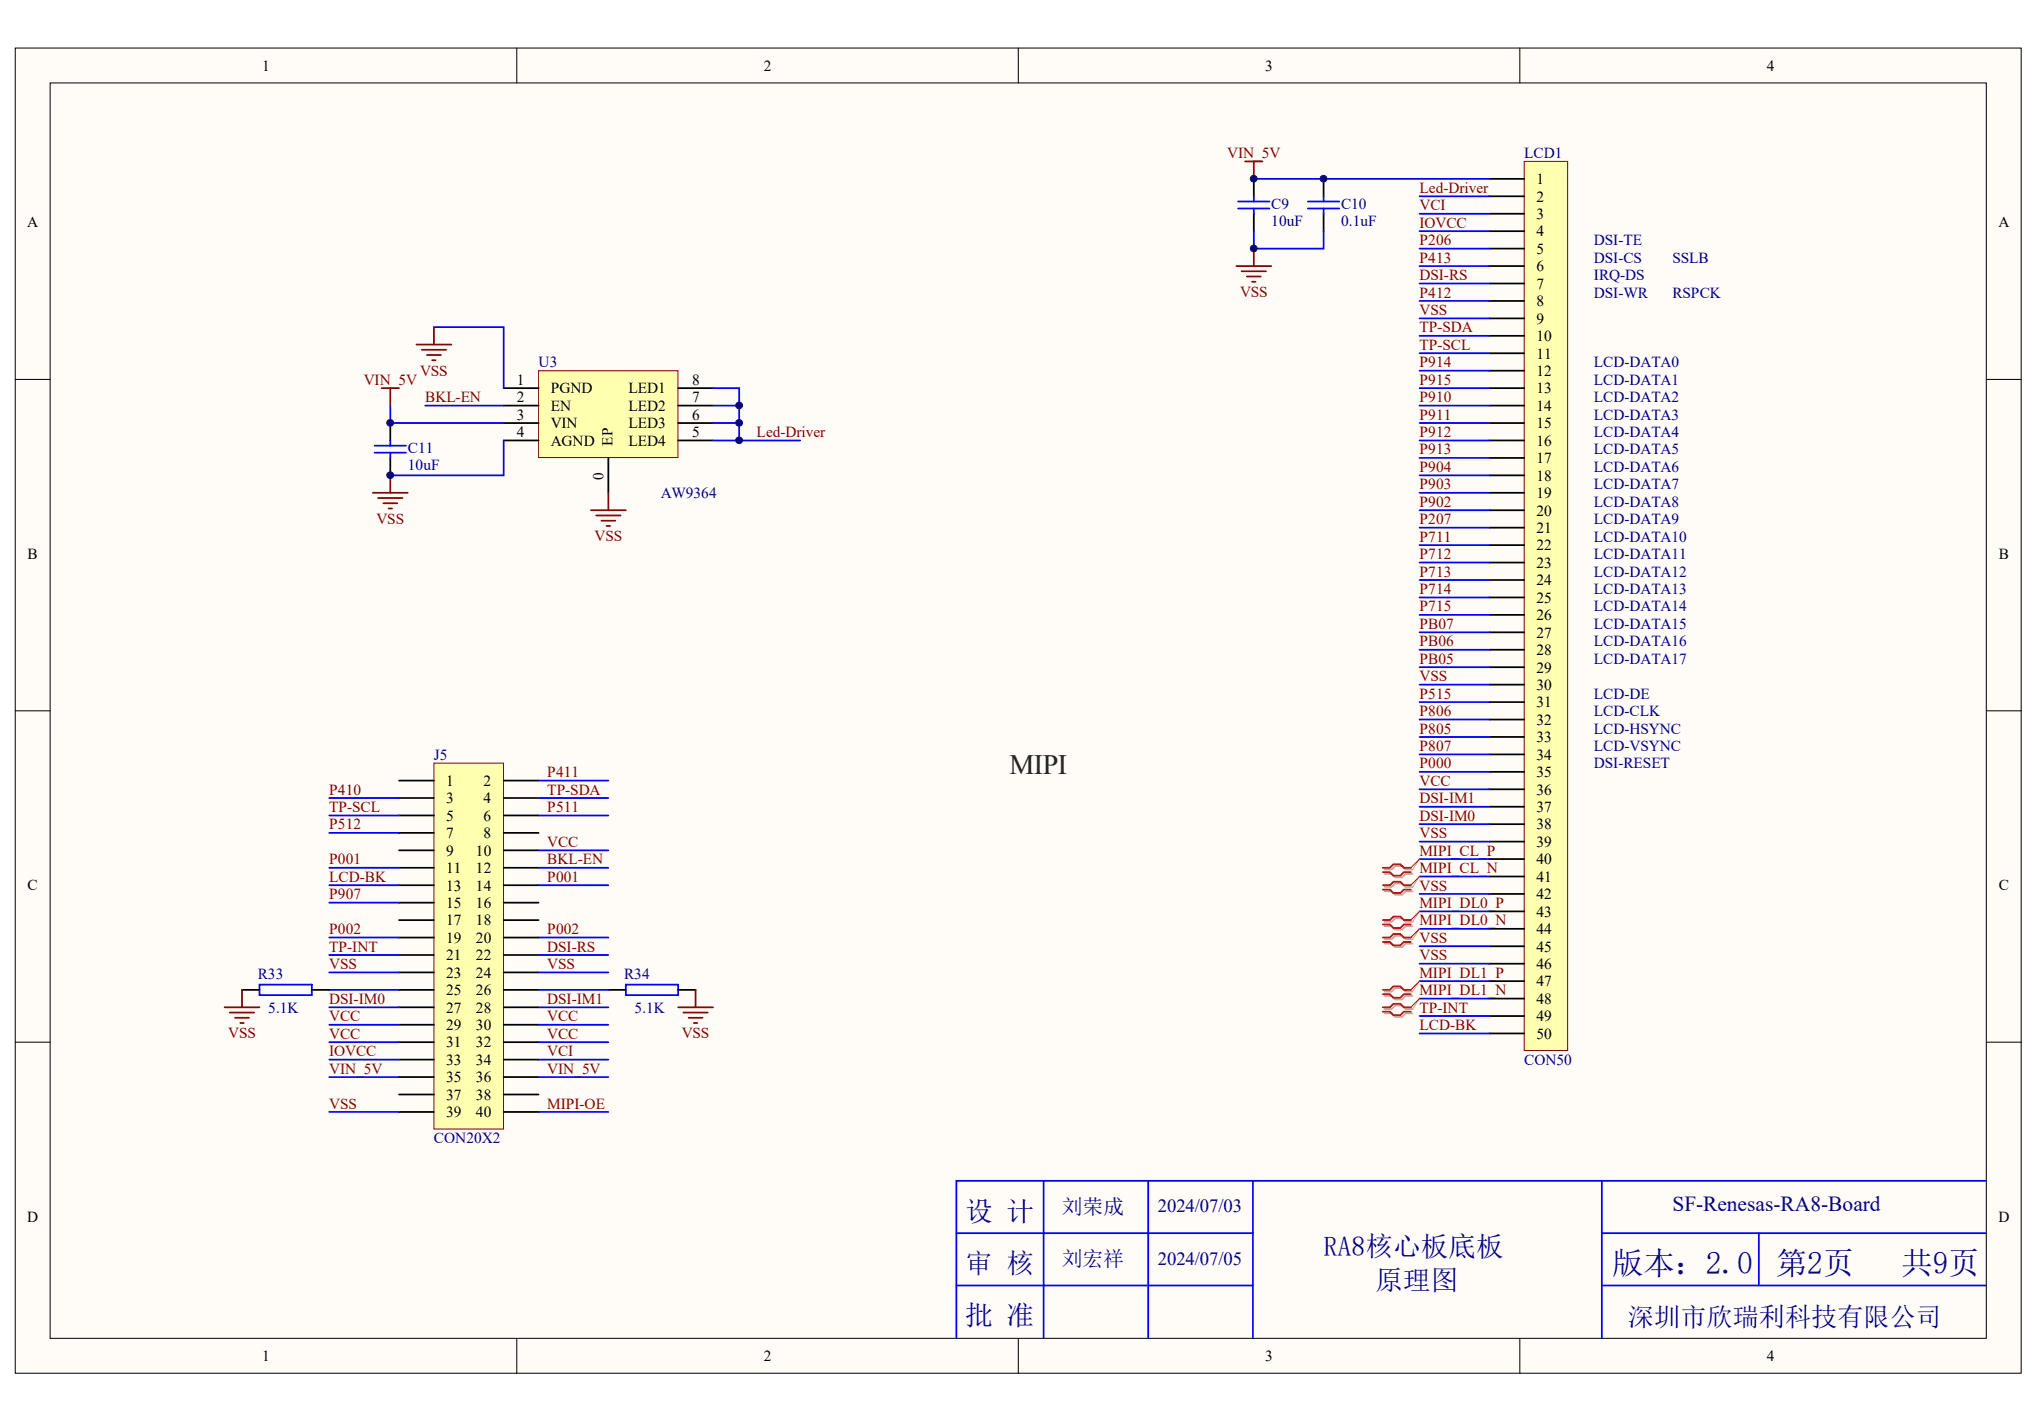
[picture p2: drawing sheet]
<svg xmlns="http://www.w3.org/2000/svg" width="288mm" height="201mm" viewBox="0 0 288 201" stroke-linecap="round" stroke-linejoin="round" font-family="sans-serif">
<defs><g id="words">
<g font-size="4.4" fill="#000080">
<text x="227.5" y="179.8">版本：2.0</text>
<text x="250.7" y="179.8">第2页</text>
<text x="268.3" y="179.8">共9页</text>
</g>
<text font-size="4" fill="#172721" x="142.5" y="109.2">MIPI</text>
<g font-size="3.9" fill="#000080">
<text x="136.2" y="172.2">设 计</text>
<text x="136.2" y="179.6">审 核</text>
<text x="186.8" y="177.3">RA8核心板底板</text>
<text x="194" y="182.1">原理图</text>
<text x="136.2" y="187">批 准</text>
</g>
<text font-size="3.7" fill="#000080" x="229.7" y="187.1">深圳市欣瑞利科技有限公司</text>
<g font-size="3" fill="#000080">
<text x="149.8" y="171.3">刘荣成</text>
<text x="236" y="171">SF-Renesas-RA8-Board</text>
<text x="149.8" y="178.6">刘宏祥</text>
</g>
<g font-size="2.6" fill="#000080">
<text x="163.4" y="171.1">2024/07/03</text>
<text x="163.4" y="178.5">2024/07/05</text>
</g>
<g font-size="2.2">
<text x="37" y="10">1</text>
<text x="107.8" y="10">2</text>
<text x="178.6" y="10">3</text>
<text x="249.3" y="10">4</text>
<text x="216.8" y="26">1</text>
<text x="216.8" y="28.4">2</text>
<text x="3.8" y="32.1">A</text>
<text x="216.8" y="30.9">3</text>
<text x="216.8" y="35.8">5</text>
<text x="216.8" y="33.4">4</text>
<text x="282" y="32.1">A</text>
<text x="216.8" y="40.8">7</text>
<text x="216.8" y="38.3">6</text>
<text x="216.8" y="45.7">9</text>
<text x="216.8" y="43.2">8</text>
<text x="216.8" y="50.6">11</text>
<text x="216.8" y="48.1">10</text>
<text x="216.8" y="53.1">12</text>
<text x="72.9" y="54.3">1</text>
<text x="72.9" y="56.8">2</text>
<text x="72.9" y="59.2">3</text>
<text x="77.7" y="55.5">PGND</text>
<text x="77.7" y="58">EN</text>
<text x="88.7" y="58">LED2</text>
<text x="88.7" y="55.5">LED1</text>
<text x="97.7" y="59.2">6</text>
<text x="97.7" y="56.8">7</text>
<text x="97.7" y="54.3">8</text>
<text x="216.8" y="55.5">13</text>
<text x="216.8" y="58">14</text>
<text x="72.9" y="61.7">4</text>
<text x="77.7" y="60.4">VIN</text>
<text x="77.7" y="62.9">AGND</text>
<text x="88.7" y="62.9">LED4</text>
<text x="88.7" y="60.4">LED3</text>
<text x="97.7" y="61.7">5</text>
<text x="216.8" y="60.4">15</text>
<text x="216.8" y="65.4">17</text>
<text x="216.8" y="62.9">16</text>
<text x="216.8" y="70.3">19</text>
<text x="216.8" y="67.8">18</text>
<text x="216.8" y="75.2">21</text>
<text x="216.8" y="72.7">20</text>
<text x="216.8" y="77.7">22</text>
<text x="3.9" y="78.9">B</text>
<text x="216.8" y="80.1">23</text>
<text x="216.8" y="82.6">24</text>
<text x="282.1" y="78.9">B</text>
<text x="216.8" y="85.1">25</text>
<text x="216.8" y="90">27</text>
<text x="216.8" y="87.5">26</text>
<text x="216.8" y="94.9">29</text>
<text x="216.8" y="92.4">28</text>
<text x="216.8" y="97.4">30</text>
<text x="216.8" y="99.8">31</text>
<text x="216.8" y="102.3">32</text>
<text x="216.8" y="104.7">33</text>
<text x="216.8" y="107.2">34</text>
<text x="63" y="110.9">1</text>
<text x="63" y="113.4">3</text>
<text x="68.2" y="110.9">2</text>
<text x="68.2" y="113.4">4</text>
<text x="216.8" y="109.7">35</text>
<text x="216.8" y="112.1">36</text>
<text x="63" y="115.8">5</text>
<text x="63" y="118.3">7</text>
<text x="68.2" y="115.8">6</text>
<text x="68.2" y="118.3">8</text>
<text x="216.8" y="114.6">37</text>
<text x="216.8" y="117">38</text>
<text x="216.8" y="119.5">39</text>
<text x="3.9" y="125.6">C</text>
<text x="63" y="120.7">9</text>
<text x="63" y="123.2">11</text>
<text x="63" y="125.7">13</text>
<text x="67.2" y="120.7">10</text>
<text x="67.2" y="123.2">12</text>
<text x="67.2" y="125.7">14</text>
<text x="216.8" y="122">40</text>
<text x="216.8" y="124.4">41</text>
<text x="282.1" y="125.6">C</text>
<text x="63" y="128.1">15</text>
<text x="63" y="130.6">17</text>
<text x="67.2" y="128.1">16</text>
<text x="67.2" y="130.6">18</text>
<text x="216.8" y="126.9">42</text>
<text x="216.8" y="129.4">43</text>
<text x="216.8" y="131.8">44</text>
<text x="63" y="133">19</text>
<text x="63" y="135.5">21</text>
<text x="63" y="138">23</text>
<text x="67.2" y="133">20</text>
<text x="67.2" y="135.5">22</text>
<text x="67.2" y="138">24</text>
<text x="216.8" y="134.3">45</text>
<text x="216.8" y="136.7">46</text>
<text x="63" y="140.4">25</text>
<text x="63" y="142.9">27</text>
<text x="67.2" y="140.4">26</text>
<text x="67.2" y="142.9">28</text>
<text x="216.8" y="139.2">47</text>
<text x="216.8" y="141.7">48</text>
<text x="63" y="145.4">29</text>
<text x="63" y="147.8">31</text>
<text x="67.2" y="145.4">30</text>
<text x="67.2" y="147.8">32</text>
<text x="216.8" y="144.1">49</text>
<text x="216.8" y="146.6">50</text>
<text x="63" y="150.3">33</text>
<text x="63" y="152.7">35</text>
<text x="63" y="155.2">37</text>
<text x="67.2" y="150.3">34</text>
<text x="67.2" y="152.7">36</text>
<text x="67.2" y="155.2">38</text>
<text x="63" y="157.7">39</text>
<text x="67.2" y="157.7">40</text>
<text x="3.8" y="172.4">D</text>
<text x="282" y="172.4">D</text>
<text x="37" y="192.1">1</text>
<text x="107.8" y="192.1">2</text>
<text x="178.6" y="192.1">3</text>
<text x="249.3" y="192.1">4</text>
</g>
<g font-size="2.2" fill="#800000">
<text x="173.2" y="22.3">VIN_5V</text>
<text x="200.3" y="27.2">Led-Driver</text>
<text x="200.3" y="29.7">VCI</text>
<text x="200.3" y="32.1">IOVCC</text>
<text x="200.3" y="34.6">P206</text>
<text x="175" y="41.9">VSS</text>
<text x="200.3" y="39.5">DSI-RS</text>
<text x="200.3" y="37.1">P413</text>
<text x="200.3" y="42">P412</text>
<text x="200.3" y="46.9">TP-SDA</text>
<text x="200.3" y="44.4">VSS</text>
<text x="59.3" y="53">VSS</text>
<text x="200.3" y="49.4">TP-SCL</text>
<text x="200.3" y="51.8">P914</text>
<text x="51.3" y="54.3">VIN_5V</text>
<text x="60" y="56.8">BKL-EN</text>
<text x="200.3" y="56.8">P910</text>
<text x="200.3" y="59.2">P911</text>
<text x="200.3" y="54.3">P915</text>
<text x="106.8" y="61.7">Led-Driver</text>
<text x="200.3" y="61.7">P912</text>
<text x="200.3" y="64.1">P913</text>
<text x="200.3" y="66.6">P904</text>
<text x="200.3" y="71.5">P902</text>
<text x="200.3" y="69.1">P903</text>
<text x="53.1" y="73.9">VSS</text>
<text x="83.9" y="76.4">VSS</text>
<text x="200.3" y="74">P207</text>
<text x="200.3" y="76.4">P711</text>
<text x="200.3" y="78.9">P712</text>
<text x="200.3" y="81.4">P713</text>
<text x="200.3" y="83.8">P714</text>
<text x="200.3" y="86.3">P715</text>
<text x="200.3" y="88.7">PB07</text>
<text x="200.3" y="93.7">PB05</text>
<text x="200.3" y="91.2">PB06</text>
<text x="200.3" y="98.6">P515</text>
<text x="200.3" y="101.1">P806</text>
<text x="200.3" y="96.1">VSS</text>
<text x="200.3" y="106">P807</text>
<text x="200.3" y="103.5">P805</text>
<text x="46.5" y="112.1">P410</text>
<text x="77.2" y="109.7">P411</text>
<text x="77.2" y="112.1">TP-SDA</text>
<text x="200.3" y="113.4">DSI-IM1</text>
<text x="200.3" y="110.9">VCC</text>
<text x="200.3" y="108.4">P000</text>
<text x="46.5" y="117">P512</text>
<text x="46.5" y="114.6">TP-SCL</text>
<text x="77.2" y="114.6">P511</text>
<text x="77.2" y="119.5">VCC</text>
<text x="200.3" y="115.8">DSI-IM0</text>
<text x="200.3" y="118.3">VSS</text>
<text x="46.5" y="122">P001</text>
<text x="46.5" y="124.4">LCD-BK</text>
<text x="77.2" y="122">BKL-EN</text>
<text x="77.2" y="124.4">P001</text>
<text x="200.3" y="120.7">MIPI_CL_P</text>
<text x="200.3" y="123.2">MIPI_CL_N</text>
<text x="200.3" y="125.7">VSS</text>
<text x="46.5" y="126.9">P907</text>
<text x="46.5" y="131.8">P002</text>
<text x="77.2" y="131.8">P002</text>
<text x="200.3" y="128.1">MIPI_DL0_P</text>
<text x="200.3" y="130.6">MIPI_DL0_N</text>
<text x="46.5" y="136.7">VSS</text>
<text x="46.5" y="134.3">TP-INT</text>
<text x="77.2" y="134.3">DSI-RS</text>
<text x="77.2" y="136.7">VSS</text>
<text x="200.3" y="138">MIPI_DL1_P</text>
<text x="200.3" y="133">VSS</text>
<text x="200.3" y="135.5">VSS</text>
<text x="46.5" y="141.7">DSI-IM0</text>
<text x="77.2" y="141.7">DSI-IM1</text>
<text x="200.3" y="140.4">MIPI_DL1_N</text>
<text x="200.3" y="142.9">TP-INT</text>
<text x="32.2" y="146.5">VSS</text>
<text x="46.5" y="144.1">VCC</text>
<text x="46.5" y="146.6">VCC</text>
<text x="46.5" y="149">IOVCC</text>
<text x="77.2" y="144.1">VCC</text>
<text x="77.2" y="146.6">VCC</text>
<text x="77.2" y="149">VCI</text>
<text x="96.2" y="146.5">VSS</text>
<text x="200.3" y="145.4">LCD-BK</text>
<text x="46.5" y="151.5">VIN_5V</text>
<text x="77.2" y="151.5">VIN_5V</text>
<text x="46.5" y="156.4">VSS</text>
<text x="77.2" y="156.4">MIPI-OE</text>
</g>
<g font-size="2.2" fill="#000080">
<text x="215.1" y="22.3">LCD1</text>
<text x="179.4" y="29.4">C9</text>
<text x="189.2" y="29.4">C10</text>
<text x="179.4" y="31.9">10uF</text>
<text x="189.2" y="31.9">0.1uF</text>
<text x="224.9" y="34.6">DSI-TE</text>
<text x="224.9" y="37.1">DSI-CS</text>
<text x="224.9" y="39.5">IRQ-DS</text>
<text x="224.9" y="42">DSI-WR</text>
<text x="236" y="42">RSPCK</text>
<text x="236" y="37.1">SSLB</text>
<text x="76" y="51.8">U3</text>
<text x="224.9" y="51.8">LCD-DATA0</text>
<text x="224.9" y="54.3">LCD-DATA1</text>
<text x="224.9" y="56.8">LCD-DATA2</text>
<text x="224.9" y="59.2">LCD-DATA3</text>
<text x="57.5" y="63.9">C11</text>
<text x="224.9" y="61.7">LCD-DATA4</text>
<text x="224.9" y="64.1">LCD-DATA5</text>
<text x="57.5" y="66.3">10uF</text>
<text x="93.2" y="70.3">AW9364</text>
<text x="224.9" y="66.6">LCD-DATA6</text>
<text x="224.9" y="69.1">LCD-DATA7</text>
<text x="224.9" y="71.5">LCD-DATA8</text>
<text x="224.9" y="74">LCD-DATA9</text>
<text x="224.9" y="76.4">LCD-DATA10</text>
<text x="224.9" y="78.9">LCD-DATA11</text>
<text x="224.9" y="81.4">LCD-DATA12</text>
<text x="224.9" y="83.8">LCD-DATA13</text>
<text x="224.9" y="86.3">LCD-DATA14</text>
<text x="224.9" y="88.7">LCD-DATA15</text>
<text x="224.9" y="91.2">LCD-DATA16</text>
<text x="224.9" y="93.7">LCD-DATA17</text>
<text x="224.9" y="98.6">LCD-DE</text>
<text x="224.9" y="101.1">LCD-CLK</text>
<text x="61.2" y="107.2">J5</text>
<text x="224.9" y="103.5">LCD-HSYNC</text>
<text x="224.9" y="106">LCD-VSYNC</text>
<text x="224.9" y="108.4">DSI-RESET</text>
<text x="36.4" y="138.2">R33</text>
<text x="37.8" y="142.9">5.1K</text>
<text x="88.1" y="138.2">R34</text>
<text x="89.5" y="142.9">5.1K</text>
<text x="215.1" y="150.3">CON50</text>
<text x="61.2" y="161.3">CON20X2</text>
</g>
<g font-size="2.1">
<text x="86.4" y="62.9" transform="rotate(-90 86.4 62.9)">EP</text>
<text x="85.2" y="67.7" transform="rotate(-90 85.2 67.7)">0</text>
</g>
</g></defs>
<g fill="#fffcf8" stroke="#000" stroke-width=".14">
<path d="M2.2 6.8h283v187h-283z"/>
<path d="M7.1 11.7h273.2v177.2h-273.2z"/>
</g>
<path d="M72.9 6.8v4.9M143.7 6.8v4.9M214.5 6.8v4.9M2.2 53.5h4.9M280.3 53.5h4.9M2.2 100.3h4.9M280.3 100.3h4.9M2.2 147.1h4.9M280.3 147.1h4.9M72.9 188.9v4.9M143.7 188.9v4.9M214.5 188.9v4.9" fill="none" stroke="#000" stroke-width=".14"/>
<path d="M88.3 138.9h7.4v1.5h-7.4z" fill="none" stroke="#00f" stroke-width=".25"/>
<path d="M85.8 139.7h2.5M95.7 139.7h2.5" fill="none" stroke="#000" stroke-width=".25"/>
<path d="M215.1 22.8h6.1v125.4h-6.1z" fill="#ffffb0" stroke="#800000" stroke-width=".14"/>
<g fill="none" stroke="#000" stroke-width=".25">
<path d="M210.2 25.2h4.9M210.2 30.2h4.9M210.2 35.1h4.9M210.2 27.7h4.9M210.2 32.6h4.9M210.2 37.5h4.9M210.2 40h4.9M210.2 44.9h4.9M210.2 49.9h4.9M210.2 54.8h4.9M210.2 59.7h4.9M210.2 42.5h4.9"/>
<path d="M210.2 47.4h4.9M210.2 52.3h4.9M210.2 57.2h4.9M210.2 64.6h4.9M210.2 69.5h4.9M210.2 74.5h4.9M210.2 79.4h4.9M210.2 62.2h4.9M210.2 67.1h4.9M210.2 72h4.9M210.2 76.9h4.9M210.2 84.3h4.9"/>
<path d="M210.2 89.2h4.9M210.2 94.2h4.9M210.2 81.8h4.9M210.2 86.8h4.9M210.2 91.7h4.9M210.2 96.6h4.9M210.2 99.1h4.9M210.2 101.5h4.9M210.2 104h4.9M210.2 106.5h4.9M210.2 108.9h4.9M210.2 111.4h4.9"/>
<path d="M210.2 113.8h4.9M210.2 116.3h4.9M210.2 118.8h4.9M210.2 121.2h4.9M210.2 123.7h4.9M210.2 126.1h4.9M210.2 128.6h4.9M210.2 131.1h4.9M210.2 133.5h4.9M210.2 136h4.9M210.2 138.5h4.9M210.2 140.9h4.9"/>
<path d="M210.2 143.4h4.9M210.2 145.8h4.9"/>
</g>
<g fill="none" stroke="#00f" stroke-width=".25">
<path d="M176.9 25.2h33.3M200.3 27.7h9.9M200.3 32.6h9.9M200.3 35.1h9.9M200.3 37.5h9.9M200.3 40h9.9M200.3 42.5h9.9M200.3 44.9h9.9M200.3 47.4h9.9M200.3 49.9h9.9M200.3 52.3h9.9M200.3 54.8h9.9"/>
<path d="M200.3 57.2h9.9M200.3 59.7h9.9M200.3 62.2h9.9M200.3 64.6h9.9M200.3 67.1h9.9M200.3 69.5h9.9M200.3 72h9.9M200.3 74.5h9.9M200.3 76.9h9.9M200.3 79.4h9.9M200.3 81.8h9.9M200.3 84.3h9.9"/>
<path d="M200.3 86.8h9.9M200.3 89.2h9.9M200.3 91.7h9.9M200.3 94.2h9.9M200.3 96.6h9.9M200.3 99.1h9.9M200.3 101.5h9.9M200.3 104h9.9M200.3 106.5h9.9M200.3 108.9h9.9M200.3 111.4h9.9M200.3 113.8h9.9"/>
<path d="M200.3 116.3h9.9M200.3 118.8h9.9M200.3 121.2h9.9M200.3 123.7h9.9M200.3 126.1h9.9M200.3 128.6h9.9M200.3 131.1h9.9M200.3 133.5h9.9M200.3 136h9.9M200.3 138.5h9.9M200.3 140.9h9.9M200.3 143.4h9.9"/>
<path d="M200.3 145.8h9.9"/>
</g>
<path d="M76 52.3h19.7v12.3h-19.7z" fill="#ffffb0" stroke="#800000" stroke-width=".14"/>
<g fill="none" stroke="#000" stroke-width=".25">
<path d="M176.9 25.2v2.5M176.9 30.2v2.4M186.8 25.2v2.5M186.8 30.2v2.4M55.1 59.7v2.5M71.1 54.8h4.9M71.1 57.2h4.9M71.1 59.7h4.9M95.7 54.8h4.9M95.7 57.2h4.9M95.7 59.7h4.9M55.1 64.6v2.5"/>
<path d="M71.1 62.2h4.9M85.8 64.6v4.9M95.7 62.2h4.9"/>
</g>
<g fill="none" stroke="#00f" stroke-width=".25">
<path d="M174.7 29.4h4.4M174.7 28.4h4.4M176.9 32.6v2.5h9.9v-2.5M176.9 27.7v.7M176.9 29.4v.8M184.6 29.4h4.4M184.6 28.4h4.4M186.8 27.7v.7M186.8 29.4v.8M55.1 57.2v2.5h16M61.2 46.2h9.9v8.6M100.6 54.8h3.7v7.4h-3.7"/>
<path d="M100.6 59.7h3.7M100.6 57.2h3.7M52.9 63.9h4.4M52.9 62.9h4.4M55.1 62.2v.7M55.1 63.9v.7M71.1 62.2v4.9h-16M104.3 62.2h8.6"/>
</g>
<g fill="none" stroke="#800000" stroke-width=".25">
<path d="M174.5 37.5h4.9M175.2 38.3h3.4M175.7 22.8h2.5M175.9 39h2M176.7 39.8h.5M176.9 22.8v2.4M176.9 35.1v2.4M53.8 54.8h2.5M55.1 54.8v2.4M58.8 48.6h4.9M59.5 49.4h3.5M60.2 50.1h2"/>
<path d="M61 50.8h.5M61.2 46.2v2.4M52.6 69.5h4.9M53.4 70.3h3.4M54.1 71h2M54.8 71.8h.5M55.1 67.1v2.4M83.4 72h4.9M84.1 72.7h3.5M84.9 73.5h1.9M85.6 74.2h.5M85.8 69.5v2.5"/>
</g>
<path d="M61.2 107.7h9.9v51.6h-9.9z" fill="#ffffb0" stroke="#800000" stroke-width=".14"/>
<g fill="none" stroke="#000" stroke-width=".25">
<path d="M56.3 110.1h4.9M56.3 112.6h4.9M56.3 115.1h4.9M56.3 117.5h4.9M56.3 120h4.9M71.1 110.1h4.9M71.1 112.6h4.9M71.1 115.1h4.9M71.1 117.5h4.9M71.1 120h4.9M34.2 139.7h2.4M44 139.7h2.5"/>
<path d="M56.3 122.5h4.9M56.3 124.9h4.9M56.3 127.4h4.9M56.3 129.8h4.9M56.3 132.3h4.9M56.3 134.8h4.9M56.3 137.2h4.9M56.3 139.7h4.9M71.1 122.5h4.9M71.1 124.9h4.9M71.1 127.4h4.9M71.1 129.8h4.9"/>
<path d="M71.1 132.3h4.9M71.1 134.8h4.9M71.1 137.2h4.9M71.1 139.7h4.9M56.3 142.1h4.9M56.3 144.6h4.9M56.3 147.1h4.9M56.3 149.5h4.9M56.3 152h4.9M56.3 154.4h4.9M56.3 156.9h4.9M71.1 142.1h4.9"/>
<path d="M71.1 144.6h4.9M71.1 147.1h4.9M71.1 149.5h4.9M71.1 152h4.9M71.1 154.4h4.9M71.1 156.9h4.9"/>
</g>
<g fill="none" stroke="#00f" stroke-width=".25">
<path d="M200.3 30.2h9.9M60 57.2h11.1M46.5 112.6h9.8M46.5 115.1h9.8M46.5 117.5h9.8M76 112.6h9.8M76 115.1h9.8M76 110.1h9.8M76 120h9.8M36.6 138.9h7.4v1.5h-7.4zM46.5 122.5h9.8M46.5 124.9h9.8"/>
<path d="M46.5 127.4h9.8M46.5 132.3h9.8M46.5 134.8h9.8M46.5 137.2h9.8M46.5 139.7h9.8M76 122.5h9.8M76 124.9h9.8M76 132.3h9.8M76 134.8h9.8M76 137.2h9.8M76 139.7h9.8M46.5 142.1h9.8"/>
<path d="M46.5 144.6h9.8M46.5 147.1h9.8M46.5 149.5h9.8M46.5 152h9.8M46.5 156.9h9.8M76 142.1h9.8M76 144.6h9.8M76 147.1h9.8M76 149.5h9.8M76 152h9.8M76 156.9h9.8M135 174h41.8"/>
<path d="M147.3 166.6v22.2M162 166.6v22.2M176.8 166.6v22.2M226 166.6v22.2M226 174h54.2M248.2 174v7.4M280.2 166.6h-145.2v22.2M135 181.4h41.8M226 181.4h54.2"/>
</g>
<path d="M34.2 139.7v2.4M98.2 139.7v2.4M31.7 142.1h4.9M32.4 142.9h3.5M33.2 143.6h1.9M33.9 144.4h.5M95.7 142.1h4.9M96.4 142.9h3.5M97.2 143.6h1.9M97.9 144.4h.5" fill="none" stroke="#800000" stroke-width=".25"/>
<path d="M195.4 123.3h1l.5 .5h.9l.5-.5h1M195.4 122.7h1l.5-.5h.9l.5 .5h1M195.4 125.8h1l.5 .5h.9l.5-.5h1M195.4 125.2h1l.5-.5h.9l.5 .5h1M195.4 130.7h1l.5 .5h.9l.5-.5h1M195.4 130.1h1l.5-.5h.9l.5 .5h1M195.4 133.2h1l.5 .5h.9l.5-.5h1M195.4 132.5h1l.5-.4h.9l.5 .4h1M195.4 139.9h1l.5-.5h.9l.5 .5h1M195.4 140.5h1l.5 .5h.9l.5-.5h1M195.4 143h1l.5 .5h.9l.5-.5h1M195.4 142.4h1l.5-.5h.9l.5 .5h1" fill="none" stroke="#d0a19e" stroke-width=".25"/>
<path d="M200.3 121.2l-1 1.5M200.3 123.7l-1 1.5M200.3 128.6l-1 1.5M200.3 131.1l-1 1.4M200.3 138.5l-1 1.4M200.3 140.9l-1 1.5" fill="none" stroke="#d0a19e" stroke-width=".14"/>
<path d="M195.1 123.1h1l.5 .5h1l.5-.5h1M195.1 122.5h1l.5-.5h1l.5 .5h1M195.1 125.5h1l.5 .5h1l.5-.5h1M195.1 124.9h1l.5-.5h1l.5 .5h1M195.1 130.5h1l.5 .4h1l.5-.4h1M195.1 129.8h1l.5-.5h1l.5 .5h1M195.1 132.9h1l.5 .5h1l.5-.5h1M195.1 132.3h1l.5-.5h1l.5 .5h1M195.1 139.7h1l.5-.5h1l.5 .5h1M195.1 140.3h1l.5 .5h1l.5-.5h1M195.1 142.8h1l.5 .5h1l.5-.5h1M195.1 142.1h1l.5-.4h1l.5 .4h1" fill="none" stroke="#f00" stroke-width=".25"/>
<path d="M200.3 121.2l-1.2 1.3M200.3 123.7l-1.2 1.2M200.3 128.6l-1.2 1.2M200.3 131.1l-1.2 1.2M200.3 138.5l-1.2 1.2M200.3 140.9l-1.2 1.2" fill="none" stroke="#f00" stroke-width=".14"/>
<g fill="#000080" stroke="#000080" stroke-width=".14">
<circle cx="55.1" cy="67.1" r=".47"/>
<circle cx="55.1" cy="59.7" r=".47"/>
<circle cx="104.3" cy="62.1" r=".47"/>
<circle cx="104.3" cy="59.7" r=".47"/>
<circle cx="104.3" cy="57.2" r=".47"/>
<circle cx="176.9" cy="35.1" r=".47"/>
<circle cx="176.9" cy="25.2" r=".47"/>
<circle cx="186.8" cy="25.2" r=".47"/>
</g>
<use href="#words"/>
</svg>
